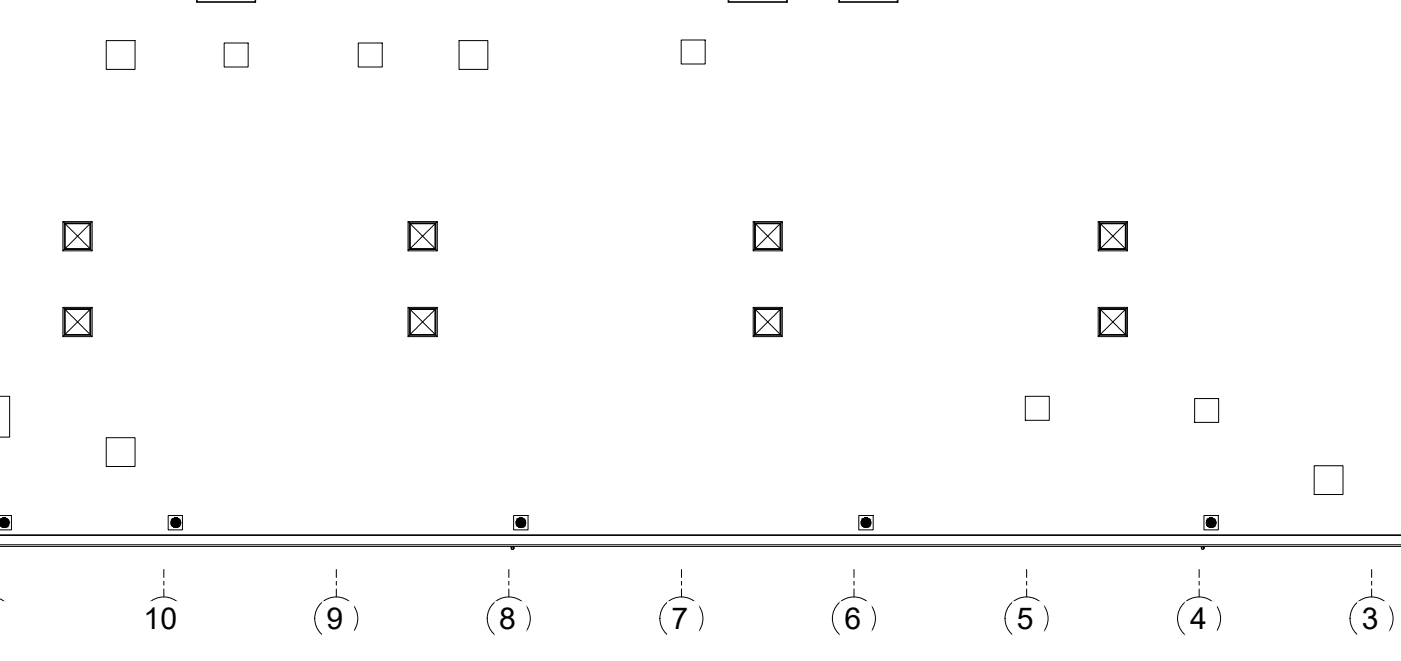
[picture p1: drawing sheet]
<svg xmlns="http://www.w3.org/2000/svg" width="395mm" height="187mm" viewBox="0 0 395 187" stroke-linecap="round" stroke-linejoin="round" font-family="sans-serif">
<defs><g id="words">
<g font-size="8.5">
<text x="40.5" y="177.5">10</text>
<text x="92.2" y="177.5">9</text>
<text x="140.9" y="177.5">8</text>
<text x="189.5" y="177.5">7</text>
<text x="238.3" y="177.5">6</text>
<text x="286.9" y="177.5">5</text>
<text x="335.9" y="177.5">4</text>
<text x="384.4" y="177.5">3</text>
</g>
</g></defs>
<!-- layer: A-WALL -->
<path d="M-.1 153.8h395.5M-.1 154.3h395.5M-.1 151h395.5M0 151.2h395.4" fill="none" stroke="#000" stroke-width=".28"/>
<!-- layer: A-GLAZ -->
<g fill="none" stroke="#000" stroke-width=".28">
<path d="M55.5 -.1v.7l.1-.1M55.6 -.1v.6h16.4v-.5M72.1 0v.6M205.5 -.1v.7l.2-.1M205.7 -.1v.6h16.3v-.5M222.2 0v.6M236.7 -.1v.7l.2-.1M236.9 -.1v.6h16.3v-.5M253.4 0v.6M30 11.5h8.1v8.1h-8.1zM63.3 12.1h6.7v6.8h-6.7zM72 .5l.1 .1h-16.6"/>
<path d="M101.1 12.1h6.8v6.8h-6.8zM129.6 11.5h8.1v8.1h-8.1zM192.2 11.3h6.8v6.8h-6.8zM222 .5l.2 .1h-16.7M253.2 .5l.2 .1h-16.7M17.7 62.6v8.2l.4-.4M18.1 62.9h7.5v7.5h-7.5zM18.3 63.2v7l3.6-3.5M18.3 63.1h7.2v7.1h-7.2zM21.9 66.7l3.5 3.5h-7.1M21.9 66.7l3.5-3.5v7M25.4 63.2h-7.1l3.6 3.5"/>
<path d="M25.6 70.4l.4 .4h-8.3M25.6 62.9l.4-.3v8.2M26 62.6h-8.3l.4 .3M115.2 62.6v8.2l.3-.4M115.5 62.9h7.5v7.5h-7.5zM115.7 63.1h7.1v7.1h-7.1zM115.8 63.2v7l3.5-3.5M119.3 66.7l3.5 3.5h-7M119.3 66.7l3.5-3.5v7M122.8 63.2h-7l3.5 3.5M123 70.4l.4 .4h-8.2M123 62.9l.4-.3v8.2"/>
<path d="M123.4 62.6h-8.2l.3 .3M212.6 62.6v8.2l.3-.4M212.9 62.9h7.5v7.5h-7.5zM213.1 63.1v7.1h7.1v-7.1M213.1 63.1h7.1M213.2 63.2v7l3.5-3.5M216.7 66.7l3.5 3.5h-7M216.7 66.7l3.5-3.5v7M220.2 63.2h-7l3.5 3.5M220.4 70.4l.4 .4h-8.2M220.4 62.9l.4-.3v8.2M220.8 62.6h-8.2l.3 .3"/>
<path d="M309.9 62.6v8.2l.4-.4M310.3 62.9h7.5v7.5h-7.5zM310.5 63.2v7l3.6-3.5M310.5 63.1h7.1v7.1h-7.1zM314.1 66.7l3.5 3.5h-7.1M314.1 66.7l3.5-3.5v7M317.6 63.2h-7.1l3.6 3.5M317.8 70.4l.4 .4h-8.3M317.8 62.9l.4-.3v8.2M318.2 62.6h-8.3l.4 .3M17.7 86.8v8.2l.4-.3M18.1 87.1h7.5v7.6h-7.5z"/>
<path d="M18.3 87.4v7l3.6-3.5M18.3 87.3h7.2v7.1h-7.2zM21.9 90.9l3.5 3.5h-7.1M21.9 90.9l3.5-3.5v7M25.4 87.4h-7.1l3.6 3.5M25.6 94.7l.4 .3h-8.3M25.6 87.1l.4-.3v8.2M26 86.8h-8.3l.4 .3M115.2 86.8v8.2l.3-.3M115.5 87.1h7.5v7.6h-7.5zM115.7 87.3h7.1v7.1h-7.1zM115.8 87.4v7l3.5-3.5"/>
<path d="M119.3 90.9l3.5 3.5h-7M119.3 90.9l3.5-3.5v7M122.8 87.4h-7l3.5 3.5M123 94.7l.4 .3h-8.2M123 87.1l.4-.3v8.2M123.4 86.8h-8.2l.3 .3M212.6 86.8v8.2l.3-.3M212.9 87.1h7.5v7.6h-7.5zM213.1 87.3v7.1h7.1v-7.1M213.1 87.3h7.1M213.2 87.4v7l3.5-3.5M216.7 90.9l3.5 3.5h-7"/>
<path d="M216.7 90.9l3.5-3.5v7M220.2 87.4h-7l3.5 3.5M220.4 94.7l.4 .3h-8.2M220.4 87.1l.4-.3v8.2M220.8 86.8h-8.2l.3 .3M309.9 86.8v8.2l.4-.3M310.3 87.1h7.5v7.6h-7.5zM310.5 87.4v7l3.6-3.5M310.5 87.3h7.1v7.1h-7.1zM314.1 90.9l3.5 3.5h-7.1M314.1 90.9l3.5-3.5v7M317.6 87.4h-7.1l3.6 3.5"/>
<path d="M317.8 94.7l.4 .3h-8.3M317.8 87.1l.4-.3v8.2M318.2 86.8h-8.3l.4 .3M0 111.9h2.7v11.5h-2.8M289.4 111.9h6.7v6.8h-6.7zM337.2 112.5h6.7v6.7h-6.7zM30 123.6h8.1v8.1h-8.1zM370.9 131.5h8.1v8.1h-8.1z"/>
</g>
<!-- layer: P-SANR-FIXT -->
<g fill="none" stroke="#000" stroke-width=".28">
<path d="M0 145.5h3.2v4.1h-3.3M47.5 145.5h4v4.1h-4zM144.3 154.3v.4M145 145.5h4v4.1h-4zM145 154.3v.4a.37 .37 0 0 0-.6-.3 .37 .37 0 0 0 0 .7 .37 .37 0 0 0 .6-.3v-.1a.37 .37 0 0 1-.6 .3 .37 .37 0 0 1 0-.6 .37 .37 0 0 1 .6 .2v.1M242.4 145.5h4v4.1h-4zM339.1 154.3v.4M339.8 145.5h4v4.1h-4zM339.8 154.3v.4a.39 .39 0 0 0-.5-.3 .39 .39 0 0 0-.2 .6 .39 .39 0 0 0 .7-.1v-.2"/>
<circle cx="339.4" cy="154.7" r=".36"/>
</g>
<!-- layer: A-DETL-GENF -->
<g fill="#000" stroke="#000" stroke-width=".28">
<path d="M49.2 146.3h.9zM49.5 146.2h.3zM341.3 146.3h1z"/>
<path d="M1.1 146.2l.6 .1zM.7 146.3h1z"/>
<path d="M.7 146.3h1zM.7 146.3h1z"/>
<path d="M.7 146.3l1.3 .1zM.5 146.4h1.5z"/>
<path d="M.7 148.8h1zM.7 148.8l.7 .1z"/>
<path d="M.5 146.4l1.5 .1zM.5 146.4l1.5 .1z"/>
<path d="M.4 146.5l1.8 .2-.2-.2zM.4 146.5l1.8 .2h-2z"/>
<path d="M.4 148.7l1.3 .1 .3-.1zM.4 148.7l1.3 .1z"/>
<path d="M.2 146.7h2.1zM.2 146.7h2.1z"/>
<path d="M.2 148.5l1.8 .2 .2-.2zM.2 148.5l1.8 .2h-1.6z"/>
<path d="M.2 146.7l2.2 .2-.1-.2zM.2 146.7l2.2 .2h-2.4z"/>
<path d="M0 146.9l2.5 .3-.1-.3zM0 146.9l2.5 .3h-2.6z"/>
<path d="M0 148.2l2.2 .3 .2-.3zM0 148.2l2.2 .3h-2z"/>
<path d="M-.1 147.2l2.7 .1zM-.1 147.2l2.7 .1z"/>
<path d="M-.1 147.9l2.5 .3 .1-.3zM-.1 147.9l2.5 .3h-2.4z"/>
<path d="M-.1 147.3l2.7 .3v-.3zM-.1 147.3l2.7 .3h-2.7z"/>
<path d="M-.1 147.6h2.7zM-.1 147.6h2.7z"/>
<path d="M-.1 147.6l2.6 .3 .1-.3zM-.1 147.6l2.6 .3h-2.6z"/>
<path d="M49.5 146.2l.6 .1zM49.2 146.3h.9zM49.1 146.3h1z"/>
<path d="M49.1 146.3l1.2 .1zM48.9 146.4h1.4z"/>
<path d="M49.1 148.8h1zM49.1 148.8l.7 .1z"/>
<path d="M48.9 146.4l1.5 .1zM48.9 146.4l1.5 .1z"/>
<path d="M48.9 146.5l1.7 .1-.2-.1zM48.6 146.6l.3-.1 1.7 .1z"/>
<path d="M48.9 148.7l1.2 .1 .3-.1zM48.9 148.7l1.2 .1z"/>
<path d="M48.6 146.6l2 .1zM48.6 146.6l2 .1z"/>
<path d="M48.6 146.7l2.2 .2-.2-.2zM48.6 146.7l2.2 .2h-2.4z"/>
<path d="M48.6 148.5l1.8 .2 .2-.2zM48.6 148.5l1.8 .2h-1.5z"/>
<path d="M48.4 146.9l2.5 .3-.1-.3zM48.4 146.9l2.5 .3h-2.6z"/>
<path d="M48.4 148.2l2.2 .3 .2-.3zM48.4 148.2l2.2 .3h-2z"/>
<path d="M48.3 147.9l2.5 .3 .1-.3zM48.3 147.9l2.5 .3h-2.4z"/>
<path d="M48.3 147.2l2.6 .1zM48.3 147.2l2.6 .1z"/>
<path d="M48.3 147.3l2.7 .3-.1-.3zM48.3 147.3l2.7 .3h-2.7z"/>
<path d="M48.3 147.6l2.6 .3v-.3zM48.3 147.6l2.6 .3h-2.6z"/>
<path d="M48.3 147.9h2.6zM48.3 147.9h2.6z"/>
<path d="M48.3 147.6h2.7zM48.3 147.6h2.6z"/>
<path d="M146.9 146.2l.6 .1zM146.5 146.3h1z"/>
<path d="M146.5 146.3h1zM146.5 146.3h1z"/>
<path d="M146.5 146.3l1.3 .1zM146.3 146.4h1.5z"/>
<path d="M146.5 148.8h1zM146.5 148.8l.7 .1z"/>
<path d="M146.3 146.4l1.5 .1zM146.3 146.4l1.5 .1z"/>
<path d="M146.2 146.5l1.8 .2-.2-.2zM146 146.7l.2-.2 1.8 .2z"/>
<path d="M146.2 148.7l1.3 .1 .3-.1zM146.2 148.7l1.3 .1z"/>
<path d="M146 146.7l2.2 .2-.2-.2zM146 146.7l2.2 .2h-2.4z"/>
<path d="M146 148.5l1.8 .2 .2-.2zM146 148.5l1.8 .2h-1.6z"/>
<path d="M145.8 146.9l2.5 .3-.1-.3zM145.8 146.9l2.5 .3h-2.6z"/>
<path d="M145.8 148.2l2.2 .3 .2-.3zM145.8 148.2l2.2 .3h-2z"/>
<path d="M145.7 147.2l2.6 .1zM145.7 147.2l2.6 .1z"/>
<path d="M145.7 147.3l2.6 .3v-.3zM145.7 147.3l2.6 .3h-2.6z"/>
<path d="M145.7 147.9l2.5 .3 .1-.3zM145.7 147.9l2.5 .3h-2.4z"/>
<path d="M145.7 147.6h2.6zM145.7 147.6h2.6z"/>
<path d="M145.7 147.6l2.6 .3v-.3zM145.7 147.6l2.6 .3h-2.6z"/>
<path d="M244.2 146.2l.7 .1zM243.9 146.3h1zM243.9 146.3h1zM243.9 146.3h1z"/>
<path d="M243.9 146.3l1.3 .1zM243.6 146.4h1.6z"/>
<path d="M243.9 148.8h1zM243.9 148.8l.7 .1z"/>
<path d="M243.6 146.4l1.6 .1zM243.6 146.4l1.6 .1z"/>
<path d="M243.6 146.5l1.8 .1-.2-.1zM243.4 146.6l.2-.1 1.8 .1z"/>
<path d="M243.6 148.7l1.3 .1 .3-.1zM243.6 148.7l1.3 .1z"/>
<path d="M243.4 146.6l2 .1zM243.4 146.6l2 .1z"/>
<path d="M243.4 146.7l2.2 .2-.2-.2zM243.4 146.7l2.2 .2h-2.4z"/>
<path d="M243.4 148.5l1.8 .2 .2-.2zM243.4 148.5l1.8 .2h-1.6z"/>
<path d="M243.2 146.9l2.5 .3-.1-.3zM243.2 146.9l2.5 .3h-2.6z"/>
<path d="M243.2 148.2l2.2 .3 .2-.3zM243.2 148.2l2.2 .3h-2z"/>
<path d="M243.1 147.2l2.6 .1zM243.1 147.2l2.6 .1z"/>
<path d="M243.1 147.3l2.7 .3-.1-.3zM243.1 147.3l2.7 .3h-2.8z"/>
<path d="M243.1 147.9h2.6zM243.1 147.9h2.6z"/>
<path d="M243.1 147.9l2.5 .3 .1-.3zM243.1 147.9l2.5 .3h-2.4z"/>
<path d="M243 147.6h2.8zM243 147.6h2.8z"/>
<path d="M243 147.6l2.7 .3 .1-.3zM243 147.6l2.7 .3h-2.6z"/>
<path d="M341.6 146.2l.7 .1zM341.3 146.3h1zM341.3 146.3h1z"/>
<path d="M341.3 146.3l1.2 .1zM341 146.4h1.5z"/>
<path d="M341.3 148.8h1zM341.3 148.8l.7 .1z"/>
<path d="M341 146.4l1.6 .1zM341 146.4l1.6 .1z"/>
<path d="M341 146.5l1.8 .2-.2-.2zM340.8 146.7l.2-.2 1.8 .2z"/>
<path d="M341 148.7l1.3 .1 .3-.1zM341 148.7l1.3 .1z"/>
<path d="M340.8 148.5l1.8 .2 .2-.2zM340.8 148.5l1.8 .2h-1.6z"/>
<path d="M340.8 146.7l2.2 .2-.2-.2zM340.8 146.7l2.2 .2h-2.4z"/>
<path d="M340.8 148.5h2zM340.8 148.5h2z"/>
<path d="M340.6 146.9l2.5 .3-.1-.3zM340.6 146.9l2.5 .3h-2.6z"/>
<path d="M340.6 148.2l2.2 .3 .2-.3zM340.6 148.2l2.2 .3h-2z"/>
<path d="M340.5 147.2l2.6 .1zM340.5 147.2l2.6 .1z"/>
<path d="M340.5 147.3l2.7 .3-.1-.3zM340.5 147.3l2.7 .3h-2.7z"/>
<path d="M340.5 147.8l2.6 .1zM340.5 147.8l2.6 .1z"/>
<path d="M340.5 147.9l2.5 .3 .1-.3zM340.5 147.9l2.5 .3h-2.4z"/>
<path d="M340.5 147.6h2.7zM340.5 147.6h2.7z"/>
<path d="M340.5 147.6l2.6 .2 .1-.2zM340.5 147.6l2.6 .2h-2.6z"/>
</g>
<!-- layer: S-GRID-IDEN -->
<g fill="none" stroke="#000" stroke-width=".28">
<path d="M0 169.1a6 6 0 0 1 3.6 5.5 6 6 0 0 1-3.7 5.5"/>
<circle cx="46.2" cy="174.6" r="6.1"/>
<circle cx="94.9" cy="174.6" r="6.1"/>
<circle cx="143.6" cy="174.6" r="6.1"/>
<circle cx="192.3" cy="174.6" r="6.1"/>
<circle cx="241" cy="174.6" r="6.1"/>
<circle cx="289.7" cy="174.6" r="6.1"/>
<circle cx="338.4" cy="174.6" r="6.1"/>
<circle cx="387.1" cy="174.6" r="6.1"/>
</g>
<g fill="#fff" stroke="#fff" stroke-width=".28">
<path d="M39.9 169.9v11.1l14.6-11.1zM39.9 181l14.6-11.1v11.1z"/>
<path d="M91 169.9v11.1l8.8-11.1zM99.8 169.9v11.1h-8.8z"/>
<path d="M139.7 169.9v11.1l8.8-11.1zM148.5 169.9v11.1h-8.8z"/>
<path d="M188.4 169.9v11.1l8.8-11.1zM197.2 169.9v11.1h-8.8z"/>
<path d="M237.1 169.9v11.1l8.8-11.1zM245.9 169.9v11.1h-8.8z"/>
<path d="M285.8 169.9v11.1l8.8-11.1zM294.6 169.9v11.1h-8.8z"/>
<path d="M334.5 169.9v11.1l8.8-11.1zM343.3 169.9v11.1h-8.8z"/>
<path d="M383.2 169.9v11.1l8.8-11.1zM392 169.9v11.1h-8.8z"/>
<path d="M-.1 169.9v11.1l5.9-11.1zM5.8 169.9v11.1h-5.9z"/>
</g>
<!-- layer: S-GRID -->
<g fill="none" stroke="#000" stroke-width=".28">
<path d="M46.2 160.8v2.2M46.2 164.1v1.1M46.2 166.3v2.2M94.9 160.8v2.2M94.9 164.1v1.1M94.9 166.3v2.2M143.6 160.8v2.2M143.6 164.1v1.1M143.6 166.3v2.2M192.3 160.8v2.2M192.3 164.1v1.1M192.3 166.3v2.2"/>
<path d="M241 160.8v2.2M241 164.1v1.1M241 166.3v2.2M289.7 160.8v2.2M289.7 164.1v1.1M289.7 166.3v2.2M338.4 160.8v2.2M338.4 164.1v1.1M338.4 166.3v2.2M387.1 160.8v2.2M387.1 164.1v1.1M387.1 166.3v2.2"/>
</g>
<use href="#words"/>
</svg>
